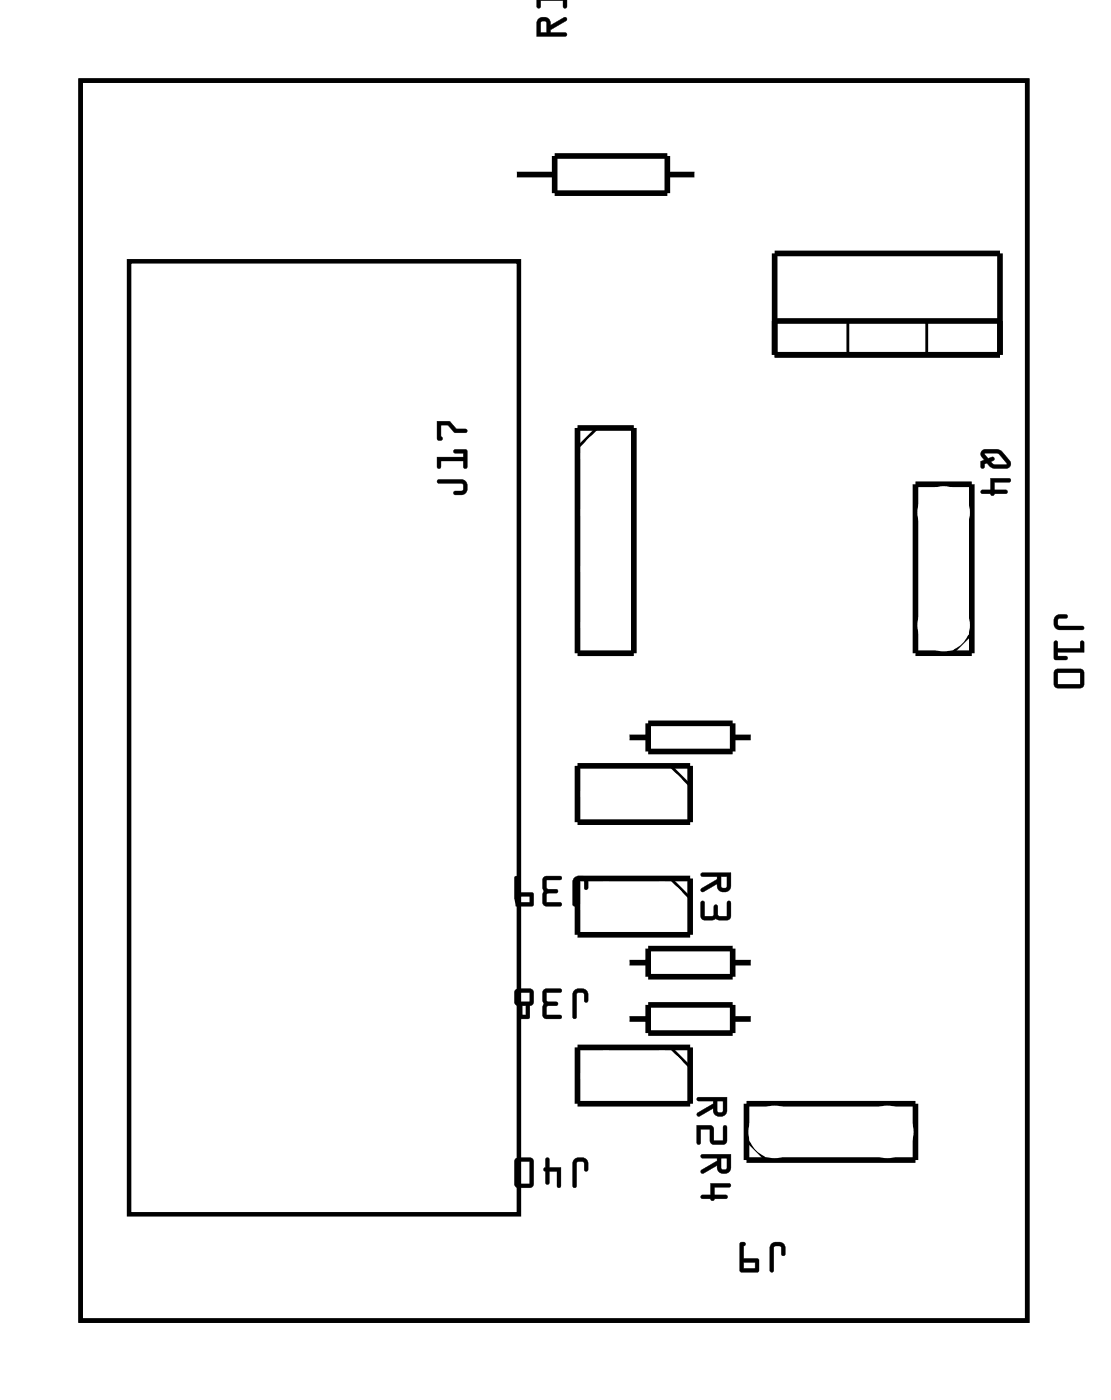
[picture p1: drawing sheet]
<svg xmlns="http://www.w3.org/2000/svg" width="50mm" height="63mm" viewBox="0 0 50 63" stroke-linecap="round" stroke-linejoin="round" font-family="sans-serif">
<path d="M3.6 3.6h42.7v56h-42.7zM5.8 11.8h17.6v43h-17.6z" fill="none" stroke="#000" stroke-width=".2"/>
<g fill="#000">
<path d="M3.6 3.6h42.7v56h-42.7zM3.6 3.6v56h42.7v-56z"/>
<path d="M24.3 .9a.32 .32 0 0 1 .4-.1 .32 .32 0 0 1 .1 .3l.7-.3 .1 .1-.8 .4v.2h.7l.1 .1h-1.4zM24.4 1v.5h.2v-.5zM24.2 -.1h1.4v.4h-.2v-.3h-1v.3l-.1 .1z"/>
<path d="M24.3 .8a.32 .32 0 0 1 .4 0 .32 .32 0 0 1 .1 .3l.6-.3a.1 .1 0 0 1 .2 0 .1 .1 0 0 1-.1 .1l-.7 .4v.2h.7a.1 .1 0 0 1 .1 .1 .1 .1 0 0 1-.1 .1h-1.3v-.7zM24.3 .9l-.1 .7h1.3v-.1h-.7v-.2l.7-.4v-.1l-.7 .4a.31 .31 0 0 0-.1-.4 .31 .31 0 0 0-.4 .1zM24.4 1v.5h.2v-.5zM24.4 1h.2l.1 .5h-.3zM24.2 -.1h1.4v.4a.1 .1 0 0 1-.1 .1 .1 .1 0 0 1-.1-.1v-.3h-1v.3a.1 .1 0 0 1-.1 .1 .1 .1 0 0 1-.1-.1zM24.2 -.1l.1 .5 .1-.1v-.3h1v.3h.1l.1-.4z"/>
<path d="M19.7 21.7l1.1-.1a.36 .36 0 0 1 .3 .4 .36 .36 0 0 1-.3 .3h-.3l-.1-.1h.1l.4-.1-.1-.3h-1zM19.7 20.6h1.2v-.2h-.4v-.1h.5l.1 .8h-.2v-.3h-1v.3h-.1zM19.7 19h.6l.3 .3 .4 .1 .1 .1h-.6l-.3-.3h-.3v.5l.1 .1-.2 .1z"/>
<path d="M19.7 21.6h1.1a.37 .37 0 0 1 .3 .4 .37 .37 0 0 1-.3 .3h-.3a.1 .1 0 0 1-.1-.1 .1 .1 0 0 1 .1-.1h.4v-.3h-1.1zM19.7 21.7l.1 .1h1l.1 .3-.4 .1v.1h.3a.35 .35 0 0 0 .3-.3 .35 .35 0 0 0-.3-.4zM19.7 20.6h1.2v-.2l-.4 .1a.1 .1 0 0 1-.1-.1 .1 .1 0 0 1 .1-.1h.5l.1 .8a.1 .1 0 0 1-.1 0 .1 .1 0 0 1-.1 0v-.3h-1v.3a.1 .1 0 0 1-.1 0 .1 .1 0 0 1-.1 0zM19.7 20.6l.1 .5h.1v-.3h1v.3h.2l-.1-.8h-.5v.1h.4v.2zM19.7 19h.6l.3 .3h.4a.1 .1 0 0 1 .1 .1 .1 .1 0 0 1-.1 .1h-.5l-.3-.3h-.3v.5l.1 .1-.2 .1zM19.7 19l.1 .9 .1-.1v-.1v-.5h.3l.3 .3h.6l-.1-.1h-.4l-.3-.4z"/>
<path d="M25.9 39.6l.5-.1 .1 .3v.3h-.1h-.1v-.4h-.3v1.1l-.1 .1-.1-.1v-1zM24.5 39.6h.8l-.1 .1h-.6l.1 .4h.4l.1 .1-.1 .1h-.4l-.1 .4h.7v.2h-.7l-.1-.1zM23.2 39.5l.3 .1-.1 .1v.6h.7l-.1 .6-.8-.1zM23.4 40.4v.3h.5v-.3z"/>
<path d="M25.9 39.6l.2-.1 .3 .1 .1 .4a.1 .1 0 0 1-.1 .1 .1 .1 0 0 1-.1-.1v-.3h-.3v1.1a.1 .1 0 0 1-.1 .1 .1 .1 0 0 1-.1-.1v-1zM25.9 39.6l-.1 .2v1l.1 .1 .1-.1v-1.1h.3l.1 .4h.1v-.3l-.2-.3zM24.5 39.6l.7-.1a.1 .1 0 0 1 .1 .1 .1 .1 0 0 1-.1 .1h-.6l.1 .4h.4a.1 .1 0 0 1 .1 .1 .1 .1 0 0 1-.1 .1h-.4l-.1 .4h.6a.1 .1 0 0 1 .1 .1 .1 .1 0 0 1-.1 .1h-.6l-.1-.1zM24.5 39.6v1.2l.1 .1h.7v-.2h-.7l.1-.4h.4l.1-.1-.1-.1h-.4l-.1-.4h.6l.1-.1zM23.2 39.5h.2a.09 .09 0 0 1 .1 .1 .09 .09 0 0 1-.1 .1v.6h.7l-.1 .6-.8-.1zM23.2 39.5v1.3l.8 .1v-.6h-.6v-.6v-.1zM23.4 40.4v.3h.5v-.3zM23.4 40.4h.5v.3h-.5z"/>
<path d="M31.6 39.4h1.4v.6a.31 .31 0 0 1-.4 .2 .31 .31 0 0 1-.3-.3l-.7 .3v-.1l.7-.4v-.2h-.7zM32.5 39.5v.5l.2 .1 .1-.6zM31.6 40.7h.2v.6h.4v-.4l.1-.1 .1 .1v.4h.4v-.6l.1-.1v.8l-.1 .1-.5-.1-.6 .1-.1-.2z"/>
<path d="M31.6 39.4h1.4v.6a.32 .32 0 0 1-.4 .2 .32 .32 0 0 1-.3-.3l-.6 .3a.1 .1 0 0 1-.1 0 .1 .1 0 0 1 0-.1l.7-.4v-.2h-.7zM31.6 39.4l.1 .1h.6v.2l-.7 .4 .1 .1 .6-.3a.31 .31 0 0 0 .3 .3 .31 .31 0 0 0 .3-.2l.1-.6zM32.5 39.5v.5h.2l.1-.5zM32.5 39.5h.3l-.1 .6-.2-.1zM31.6 40.7h.2v.6h.4v-.4a.1 .1 0 0 1 .1-.1 .1 .1 0 0 1 .1 .1v.4h.4v-.6a.1 .1 0 0 1 .1-.1 .1 .1 0 0 1 .1 .1v.6l-.2 .2-.5-.1-.5 .1-.2-.2zM31.6 40.7v.6l.1 .2 .6-.1 .5 .1 .1-.1v-.8l-.1 .1v.6h-.4l-.1-.4v-.1l-.1 .1v.4h-.4v-.6z"/>
<path d="M44.3 20.3h.1a.91 .91 0 0 1 1.2 .6l-.2 .2h-.5l-.4-.2-.2 .2-.1-.3 .2-.1-.2-.1zM44.4 20.4l.2 .3 .1-.1a.11 .11 0 0 1 .1 .1 .11 .11 0 0 1-.1 .1l.1 .2 .6-.1-.4-.4zM44.7 21.6h.9l-.1 .1-.7 .1v.3h.6v.1l-.6 .1v.1l-.1-.1-.5-.1 .1-.1h.4z"/>
<path d="M44.3 20.3a.92 .92 0 0 1 1.2 .5l.1 .2-.2 .1h-.6l-.3-.2h-.1v.1a.1 .1 0 0 1-.1 .1 .1 .1 0 0 1-.1-.1v-.2l.2-.1-.2-.1zM44.3 20.3l-.1 .2 .2 .2-.2 .1v.3h.2v-.2h.1l.3 .2h.6a.21 .21 0 0 0 .2-.1 .21 .21 0 0 0-.1-.2l-.3-.4a.97 .97 0 0 0-.8-.1zM44.4 20.5l.2 .2 .1-.1a.11 .11 0 0 1 .1 .1 .11 .11 0 0 1-.1 .1l.1 .1h.6l-.4-.4zM44.4 20.4h.6l.4 .5-.5 .1a.14 .14 0 0 1-.2-.1 .14 .14 0 0 1 .1-.2v-.1l-.2 .1zM44.7 21.6h.8a.1 .1 0 0 1 .1 .1 .1 .1 0 0 1-.1 .1h-.7v.3h.5a.1 .1 0 0 1 .1 .1 .1 .1 0 0 1-.1 .1h-.5a.09 .09 0 0 1 0 .1 .09 .09 0 0 1-.1-.1h-.4a.1 .1 0 0 1-.1-.1 .1 .1 0 0 1 .1-.1h.4zM44.7 21.6v.5h-.4l-.1 .1 .5 .1 .1 .1v-.1l.6-.1v-.1h-.6v-.4h.7v-.1z"/>
<path d="M47.6 27.8l.2-.1 .3 .1v.1h-.4l.1 .3h1l.1 .2h-1.2l-.2-.3zM47.5 28.9l.2 .1v.2h1v-.2l.1-.1 .1 .5h-1.2v.2h.4v.1l-.5 .1zM47.6 30.2h1.2l.1 .1v.6l-.2 .1h-1.1l-.1-.1zM47.7 30.3v.6h1v-.6z"/>
<path d="M47.6 27.8l.5-.1a.1 .1 0 0 1 0 .1 .1 .1 0 0 1 0 .1h-.4v.3h1.1a.1 .1 0 0 1 .1 .1 .1 .1 0 0 1-.1 .1h-1.1l-.2-.3zM47.6 27.8l-.1 .3 .2 .3h1.2l-.1-.2h-1.1v-.3h.4v-.1l-.3-.1zM47.5 28.9h.2v.3h1v-.2a.1 .1 0 0 1 .1-.1 .1 .1 0 0 1 .1 .1v.4h-1.2v.2h.4a.1 .1 0 0 1 0 .1 .1 .1 0 0 1 0 .1l-.6-.1zM47.6 28.9v.9l.5-.1v-.1h-.4v-.2h1.2l-.1-.5-.1 .1v.3h-1v-.3zM47.6 30.2h1.2l.1 .1v.6l-.2 .1h-1.1l-.1-.1zM47.6 30.2l-.1 .7 .1 .1h1.1l.2-.1v-.6l-.1-.1zM47.7 30.3v.6h1v-.6zM47.7 30.3h1v.6h-1z"/>
<path d="M25.9 44.7l.5-.1 .1 .3v.3h-.1h-.1v-.4h-.3v1.1l-.1 .1-.1-.1v-1zM24.5 44.6l.8 .1-.1 .1h-.6l.1 .4h.4l.1 .1-.1 .1h-.4l-.1 .4h.7v.2h-.7l-.1-.2zM23.2 44.6h.7l.2 .1v.5l-.2 .2-.1 .6-.4-.1v-.5l-.2-.2zM23.4 44.8v.4h.5v-.4zM23.5 45.4v.4h.2v-.4z"/>
<path d="M25.9 52.3l.5-.1 .1 .3v.3h-.1h-.1v-.4h-.3v1.1l-.1 .1-.1-.1v-1zM24.6 52.2l.2 .1v.4h.5l-.1 .9-.1-.1v-.7h-.3v.6h-.2v-.6l-.1-.1h.1zM23.2 52.3l.7-.1 .2 .1v1.1l-.1 .2h-.6l-.2-.1zM23.4 52.4v1h.5v-1z"/>
<path d="M25.9 44.7l.2-.1 .3 .1 .1 .4a.1 .1 0 0 1-.1 .1 .1 .1 0 0 1-.1-.1v-.3h-.3v1.1a.1 .1 0 0 1-.1 .1 .1 .1 0 0 1-.1-.1v-1zM25.9 44.7l-.1 .2v1h.1h.1v-1.1h.3l.1 .4h.1v-.3l-.2-.3zM24.5 44.6h.7a.1 .1 0 0 1 .1 .1 .1 .1 0 0 1-.1 .1h-.6l.1 .4h.4a.1 .1 0 0 1 .1 .1 .1 .1 0 0 1-.1 .1h-.4l-.1 .4h.6a.1 .1 0 0 1 .1 .1 .1 .1 0 0 1-.1 .1h-.6l-.1-.1zM24.5 44.7v1.1l.1 .1h.7v-.1h-.7l.1-.4h.4l.1-.1-.1-.1h-.4l-.1-.4h.6l.1-.1zM23.2 44.6h.7l.2 .1v.5l-.2 .2-.1 .6-.4-.1v-.5l-.2-.2zM23.3 44.7l-.1 .5 .2 .2v.5h.4l.1-.5 .2-.2-.1-.5-.1-.1zM23.4 44.8v.4h.5v-.4zM23.4 44.8h.5v.4h-.5zM23.5 45.4v.4h.2v-.4zM23.5 45.4h.2v.4h-.2z"/>
<path d="M25.9 52.3l.2-.1 .3 .1 .1 .4a.1 .1 0 0 1-.1 .1 .1 .1 0 0 1-.1-.1v-.3h-.3v1.1a.1 .1 0 0 1-.1 .1 .1 .1 0 0 1-.1-.1v-1zM25.9 52.3l-.1 .2v1l.1 .1 .1-.1v-1.1h.3l.1 .4h.1v-.3l-.2-.3zM24.6 52.2l.2 .1v.4h.5v.8a.1 .1 0 0 1-.1 .1 .1 .1 0 0 1-.1-.1v-.7h-.3v.5a.1 .1 0 0 1-.1 .1 .1 .1 0 0 1-.1-.1v-.5a.09 .09 0 0 1-.1 0 .09 .09 0 0 1 .1-.1zM24.6 52.2v.5h-.1l.1 .1v.6h.2v-.6h.3v.7l.1 .1 .1-.9h-.5v-.4zM23.2 52.3l.7-.1 .2 .1v1.1l-.1 .2h-.6l-.2-.1zM23.3 52.3l-.1 1.2 .2 .1h.6l.1-.2-.1-1.1-.1-.1zM23.4 52.4v1h.5v-1zM23.4 52.4h.5v1h-.5z"/>
<path d="M31.4 49.5h1.4v.6a.31 .31 0 0 1-.4 .3 .31 .31 0 0 1-.2-.4l-.7 .4-.1-.2 .8-.4v-.1h-.7zM32.3 49.7v.4l.2 .1 .1-.5zM31.4 50.8h.7l.1 .7h.4v-.7h.1l.1 .7-.2 .1h-.5l-.1-.1v-.6h-.4v.6l-.1 .1z"/>
<path d="M31.4 49.5h1.4v.6a.32 .32 0 0 1-.4 .3 .32 .32 0 0 1-.2-.4l-.6 .4a.11 .11 0 0 1-.2-.1 .1 .1 0 0 1 .1-.1l.7-.4v-.1h-.7zM31.4 49.5l.1 .1 .7 .1v.1l-.7 .4v.1l.7-.3a.31 .31 0 0 0 .2 .4 .31 .31 0 0 0 .4-.3v-.6zM32.3 49.7v.4l.2 .1 .1-.5zM32.3 49.7h.3v.5l-.3-.1zM31.4 50.7l.7 .1 .1 .7h.4v-.7a.1 .1 0 0 1 .1-.1 .1 .1 0 0 1 .1 .1v.7l-.1 .1h-.6l-.1-.7h-.4v.6a.1 .1 0 0 1-.1 .1 .1 .1 0 0 1-.1-.1zM31.4 50.8l.1 .8 .1-.1v-.6h.4v.6l.1 .1h.5l.2-.1-.1-.7h-.1v.7h-.4l-.1-.7z"/>
<path d="M31.6 52.1h1.4v.6a.31 .31 0 0 1-.4 .2 .31 .31 0 0 1-.3-.3l-.7 .3v-.1l.7-.4v-.2h-.7zM32.5 52.2v.5l.2 .1 .1-.6zM32 53.4h.9v.1l-.7 .1v.3h.6v.1l-.6 .1-.1 .1-.1-.1-.4-.1v-.1h.4z"/>
<path d="M31.6 52.1h1.4v.6a.32 .32 0 0 1-.4 .2 .32 .32 0 0 1-.3-.3l-.6 .3a.1 .1 0 0 1-.1 0 .1 .1 0 0 1 0-.1l.7-.4v-.2h-.7zM31.6 52.1l.1 .1h.6v.2l-.7 .4 .1 .1 .6-.3a.31 .31 0 0 0 .3 .3 .31 .31 0 0 0 .3-.2l.1-.6zM32.5 52.2v.5h.2l.1-.5zM32.5 52.2h.3l-.1 .6-.2-.1zM32 53.4h.9a.1 .1 0 0 1 .1 .1 .1 .1 0 0 1-.1 .1h-.7v.3h.5a.1 .1 0 0 1 .1 .1 .1 .1 0 0 1-.1 .1h-.5a.09 .09 0 0 1-.1 .1 .09 .09 0 0 1-.1-.1h-.3a.1 .1 0 0 1-.1-.1 .1 .1 0 0 1 .1-.1h.3zM32 53.4v.5h-.3l-.1 .1 .4 .1 .1 .1 .1-.1 .6-.1v-.1h-.6v-.4h.7v-.1z"/>
<path d="M34.8 56.1l.4-.1 .2 .3v.3h-.1h-.1v-.4l-.3 .1v1l-.1 .1-.1-.1v-1zM33.4 56.1h.2l-.1 .1v.6h.7v.6l-.8-.1zM33.5 56.9v.3h.5v-.3z"/>
<path d="M34.8 56.1l.2-.1 .3 .1 .1 .5a.1 .1 0 0 1-.1 .1 .1 .1 0 0 1-.1-.1v-.4h-.3v1.1a.1 .1 0 0 1-.1 .1 .1 .1 0 0 1-.1-.1v-1zM34.8 56.1l-.1 .2v1l.1 .1 .1-.1v-1l.3-.1 .1 .4h.1v-.3l-.2-.2zM33.4 56h.1a.09 .09 0 0 1 .1 .1 .09 .09 0 0 1-.1 .1v.6h.7v.6l-.8-.1zM33.4 56.1v1.2l.8 .1v-.6h-.7v-.6l.1-.1zM33.5 56.9v.3h.5v-.3zM33.5 56.9h.6v.3h-.6z"/>
</g>
<g fill="none" stroke="#000" stroke-width=".25">
<path d="M23.2 7.9h1.8M25 7h5.1v1.7h-5.1zM26 19.3h2.6v10.2h-2.6zM30.1 7.9h1.3M34.9 11.4h10.2v4.6h-10.2zM34.9 14.5h10.2M26 34.5h5.1v2.6h-5.1zM26 39.6h5.1v2.6h-5.1zM28.3 33.3h.9M29.2 32.6h3.8v1.3h-3.8zM33 33.3h1M41.3 21.8h2.5v7.7h-2.5z"/>
<path d="M26 47.2h5.1v2.6h-5.1zM28.3 46h.9M28.3 43.4h.9M29.2 45.3h3.8v1.3h-3.8zM29.2 42.8h3.8v1.3h-3.8zM33 46h1M33 43.4h1M33.7 49.8h7.6v2.5h-7.6z"/>
</g>
<path d="M26.9 19.3l-.9 .9M38.2 14.5v1.5M41.8 14.5v1.5M30.2 34.5l.9 .9M30.2 39.6l.9 .9M43.8 28.6l-.9 .9M30.2 47.2l.9 .9M33.7 51.4l.8 .9" fill="none" stroke="#000" stroke-width=".13"/>
<circle cx="7" cy="15.5" r=".67" fill="#fff"/>
<circle cx="7" cy="15.5" r=".67" fill="none" stroke="#fff" stroke-width=".69" stroke-linecap="butt"/>
<path d="M6.3 14.8h1.4v1.4h-1.4z" fill="#fff"/>
<path d="M6.3 14.8h1.4v1.4h-1.4z" fill="none" stroke="#fff" stroke-width=".69" stroke-linecap="butt"/>
<circle cx="7" cy="18" r=".67" fill="#fff"/>
<circle cx="7" cy="18" r=".67" fill="none" stroke="#fff" stroke-width=".69" stroke-linecap="butt"/>
<circle cx="7" cy="20.6" r=".67" fill="#fff"/>
<circle cx="7" cy="20.6" r=".67" fill="none" stroke="#fff" stroke-width=".69" stroke-linecap="butt"/>
<circle cx="7" cy="23.1" r=".67" fill="#fff"/>
<circle cx="7" cy="23.1" r=".67" fill="none" stroke="#fff" stroke-width=".69" stroke-linecap="butt"/>
<circle cx="7" cy="25.7" r=".67" fill="#fff"/>
<circle cx="7" cy="25.7" r=".67" fill="none" stroke="#fff" stroke-width=".69" stroke-linecap="butt"/>
<circle cx="7" cy="28.2" r=".67" fill="#fff"/>
<circle cx="7" cy="28.2" r=".67" fill="none" stroke="#fff" stroke-width=".69" stroke-linecap="butt"/>
<circle cx="7" cy="30.7" r=".67" fill="#fff"/>
<circle cx="7" cy="30.7" r=".67" fill="none" stroke="#fff" stroke-width=".69" stroke-linecap="butt"/>
<circle cx="7" cy="33.3" r=".67" fill="#fff"/>
<circle cx="7" cy="33.3" r=".67" fill="none" stroke="#fff" stroke-width=".69" stroke-linecap="butt"/>
<circle cx="7" cy="35.8" r=".67" fill="#fff"/>
<circle cx="7" cy="35.8" r=".67" fill="none" stroke="#fff" stroke-width=".69" stroke-linecap="butt"/>
<circle cx="7" cy="38.4" r=".67" fill="#fff"/>
<circle cx="7" cy="38.4" r=".67" fill="none" stroke="#fff" stroke-width=".69" stroke-linecap="butt"/>
<circle cx="7" cy="40.9" r=".67" fill="#fff"/>
<circle cx="7" cy="40.9" r=".67" fill="none" stroke="#fff" stroke-width=".69" stroke-linecap="butt"/>
<circle cx="7" cy="43.4" r=".67" fill="#fff"/>
<circle cx="7" cy="43.4" r=".67" fill="none" stroke="#fff" stroke-width=".69" stroke-linecap="butt"/>
<circle cx="7" cy="46" r=".67" fill="#fff"/>
<circle cx="7" cy="46" r=".67" fill="none" stroke="#fff" stroke-width=".69" stroke-linecap="butt"/>
<circle cx="7" cy="48.5" r=".67" fill="#fff"/>
<circle cx="7" cy="48.5" r=".67" fill="none" stroke="#fff" stroke-width=".69" stroke-linecap="butt"/>
<circle cx="7" cy="51.1" r=".67" fill="#fff"/>
<circle cx="7" cy="51.1" r=".67" fill="none" stroke="#fff" stroke-width=".69" stroke-linecap="butt"/>
<circle cx="22.2" cy="15.5" r=".67" fill="#fff"/>
<circle cx="22.2" cy="15.5" r=".67" fill="none" stroke="#fff" stroke-width=".69" stroke-linecap="butt"/>
<circle cx="22.2" cy="18" r=".67" fill="#fff"/>
<circle cx="22.2" cy="18" r=".67" fill="none" stroke="#fff" stroke-width=".69" stroke-linecap="butt"/>
<circle cx="22.2" cy="20.6" r=".67" fill="#fff"/>
<circle cx="22.2" cy="20.6" r=".67" fill="none" stroke="#fff" stroke-width=".69" stroke-linecap="butt"/>
<circle cx="22.2" cy="23.1" r=".67" fill="#fff"/>
<circle cx="22.2" cy="23.1" r=".67" fill="none" stroke="#fff" stroke-width=".69" stroke-linecap="butt"/>
<circle cx="22.2" cy="25.7" r=".67" fill="#fff"/>
<circle cx="22.2" cy="25.7" r=".67" fill="none" stroke="#fff" stroke-width=".69" stroke-linecap="butt"/>
<circle cx="22.2" cy="28.2" r=".67" fill="#fff"/>
<circle cx="22.2" cy="28.2" r=".67" fill="none" stroke="#fff" stroke-width=".69" stroke-linecap="butt"/>
<circle cx="22.2" cy="30.7" r=".67" fill="#fff"/>
<circle cx="22.2" cy="30.7" r=".67" fill="none" stroke="#fff" stroke-width=".69" stroke-linecap="butt"/>
<circle cx="22.2" cy="33.3" r=".67" fill="#fff"/>
<circle cx="22.2" cy="33.3" r=".67" fill="none" stroke="#fff" stroke-width=".69" stroke-linecap="butt"/>
<circle cx="22.2" cy="35.8" r=".67" fill="#fff"/>
<circle cx="22.2" cy="35.8" r=".67" fill="none" stroke="#fff" stroke-width=".69" stroke-linecap="butt"/>
<circle cx="22.2" cy="38.4" r=".67" fill="#fff"/>
<circle cx="22.2" cy="38.4" r=".67" fill="none" stroke="#fff" stroke-width=".69" stroke-linecap="butt"/>
<circle cx="22.2" cy="40.9" r=".67" fill="#fff"/>
<circle cx="22.2" cy="40.9" r=".67" fill="none" stroke="#fff" stroke-width=".69" stroke-linecap="butt"/>
<circle cx="22.2" cy="43.4" r=".67" fill="#fff"/>
<circle cx="22.2" cy="43.4" r=".67" fill="none" stroke="#fff" stroke-width=".69" stroke-linecap="butt"/>
<circle cx="22.2" cy="46" r=".67" fill="#fff"/>
<circle cx="22.2" cy="46" r=".67" fill="none" stroke="#fff" stroke-width=".69" stroke-linecap="butt"/>
<circle cx="22.2" cy="48.5" r=".67" fill="#fff"/>
<circle cx="22.2" cy="48.5" r=".67" fill="none" stroke="#fff" stroke-width=".69" stroke-linecap="butt"/>
<circle cx="22.2" cy="51.1" r=".67" fill="#fff"/>
<circle cx="22.2" cy="51.1" r=".67" fill="none" stroke="#fff" stroke-width=".69" stroke-linecap="butt"/>
<circle cx="12.1" cy="13.1" r=".67" fill="#fff"/>
<circle cx="12.1" cy="13.1" r=".67" fill="none" stroke="#fff" stroke-width=".69" stroke-linecap="butt"/>
<circle cx="12.1" cy="15.6" r=".67" fill="#fff"/>
<circle cx="12.1" cy="15.6" r=".67" fill="none" stroke="#fff" stroke-width=".69" stroke-linecap="butt"/>
<circle cx="14.6" cy="13.1" r=".67" fill="#fff"/>
<circle cx="14.6" cy="13.1" r=".67" fill="none" stroke="#fff" stroke-width=".69" stroke-linecap="butt"/>
<circle cx="14.6" cy="15.6" r=".67" fill="#fff"/>
<circle cx="14.6" cy="15.6" r=".67" fill="none" stroke="#fff" stroke-width=".69" stroke-linecap="butt"/>
<circle cx="17.2" cy="13.1" r=".67" fill="#fff"/>
<circle cx="17.2" cy="13.1" r=".67" fill="none" stroke="#fff" stroke-width=".69" stroke-linecap="butt"/>
<circle cx="17.2" cy="15.6" r=".67" fill="#fff"/>
<circle cx="17.2" cy="15.6" r=".67" fill="none" stroke="#fff" stroke-width=".69" stroke-linecap="butt"/>
<circle cx="34.9" cy="46" r=".7" fill="#fff"/>
<circle cx="34.9" cy="46" r=".7" fill="none" stroke="#fff" stroke-width=".76" stroke-linecap="butt"/>
<circle cx="27.3" cy="46" r=".7" fill="#fff"/>
<circle cx="27.3" cy="46" r=".7" fill="none" stroke="#fff" stroke-width=".76" stroke-linecap="butt"/>
<circle cx="34.9" cy="33.3" r=".7" fill="#fff"/>
<circle cx="34.9" cy="33.3" r=".7" fill="none" stroke="#fff" stroke-width=".76" stroke-linecap="butt"/>
<circle cx="27.3" cy="33.3" r=".7" fill="#fff"/>
<circle cx="27.3" cy="33.3" r=".7" fill="none" stroke="#fff" stroke-width=".76" stroke-linecap="butt"/>
<circle cx="34.9" cy="43.4" r=".7" fill="#fff"/>
<circle cx="34.9" cy="43.4" r=".7" fill="none" stroke="#fff" stroke-width=".76" stroke-linecap="butt"/>
<circle cx="27.3" cy="43.4" r=".7" fill="#fff"/>
<circle cx="27.3" cy="43.4" r=".7" fill="none" stroke="#fff" stroke-width=".76" stroke-linecap="butt"/>
<circle cx="22.2" cy="7.9" r=".7" fill="#fff"/>
<circle cx="22.2" cy="7.9" r=".7" fill="none" stroke="#fff" stroke-width=".76" stroke-linecap="butt"/>
<circle cx="32.4" cy="7.9" r=".7" fill="#fff"/>
<circle cx="32.4" cy="7.9" r=".7" fill="none" stroke="#fff" stroke-width=".76" stroke-linecap="butt"/>
<path d="M41.8 12.2h1.5v1.5h-1.5z" fill="#fff"/>
<path d="M41.8 12.2h1.5v1.5h-1.5z" fill="none" stroke="#fff" stroke-width=".76" stroke-linecap="butt"/>
<circle cx="42.5" cy="13" r=".79" fill="#fff"/>
<circle cx="42.5" cy="13" r=".79" fill="none" stroke="#fff" stroke-width=".76" stroke-linecap="butt"/>
<circle cx="40" cy="13" r=".79" fill="#fff"/>
<circle cx="40" cy="13" r=".79" fill="none" stroke="#fff" stroke-width=".76" stroke-linecap="butt"/>
<circle cx="37.5" cy="13" r=".79" fill="#fff"/>
<circle cx="37.5" cy="13" r=".79" fill="none" stroke="#fff" stroke-width=".76" stroke-linecap="butt"/>
<circle cx="42.5" cy="28.2" r=".8" fill="#fff"/>
<circle cx="42.5" cy="28.2" r=".8" fill="none" stroke="#fff" stroke-width=".76" stroke-linecap="butt"/>
<circle cx="42.5" cy="23.1" r=".8" fill="#fff"/>
<circle cx="42.5" cy="23.1" r=".8" fill="none" stroke="#fff" stroke-width=".76" stroke-linecap="butt"/>
<circle cx="34.9" cy="51.1" r=".8" fill="#fff"/>
<circle cx="34.9" cy="51.1" r=".8" fill="none" stroke="#fff" stroke-width=".76" stroke-linecap="butt"/>
<circle cx="40" cy="51.1" r=".8" fill="#fff"/>
<circle cx="40" cy="51.1" r=".8" fill="none" stroke="#fff" stroke-width=".76" stroke-linecap="butt"/>
<circle cx="29.8" cy="48.5" r=".74" fill="#fff"/>
<circle cx="29.8" cy="48.5" r=".74" fill="none" stroke="#fff" stroke-width=".76" stroke-linecap="butt"/>
<circle cx="27.3" cy="48.5" r=".74" fill="#fff"/>
<circle cx="27.3" cy="48.5" r=".74" fill="none" stroke="#fff" stroke-width=".76" stroke-linecap="butt"/>
<circle cx="29.8" cy="35.8" r=".74" fill="#fff"/>
<circle cx="29.8" cy="35.8" r=".74" fill="none" stroke="#fff" stroke-width=".76" stroke-linecap="butt"/>
<circle cx="27.3" cy="35.8" r=".74" fill="#fff"/>
<circle cx="27.3" cy="35.8" r=".74" fill="none" stroke="#fff" stroke-width=".76" stroke-linecap="butt"/>
<circle cx="29.8" cy="40.9" r=".74" fill="#fff"/>
<circle cx="29.8" cy="40.9" r=".74" fill="none" stroke="#fff" stroke-width=".76" stroke-linecap="butt"/>
<circle cx="27.3" cy="40.9" r=".74" fill="#fff"/>
<circle cx="27.3" cy="40.9" r=".74" fill="none" stroke="#fff" stroke-width=".76" stroke-linecap="butt"/>
<circle cx="27.3" cy="20.6" r=".74" fill="#fff"/>
<circle cx="27.3" cy="20.6" r=".74" fill="none" stroke="#fff" stroke-width=".76" stroke-linecap="butt"/>
<circle cx="27.3" cy="23.1" r=".74" fill="#fff"/>
<circle cx="27.3" cy="23.1" r=".74" fill="none" stroke="#fff" stroke-width=".76" stroke-linecap="butt"/>
<circle cx="27.3" cy="25.7" r=".74" fill="#fff"/>
<circle cx="27.3" cy="25.7" r=".74" fill="none" stroke="#fff" stroke-width=".76" stroke-linecap="butt"/>
<circle cx="27.3" cy="28.2" r=".74" fill="#fff"/>
<circle cx="27.3" cy="28.2" r=".74" fill="none" stroke="#fff" stroke-width=".76" stroke-linecap="butt"/>
</svg>
